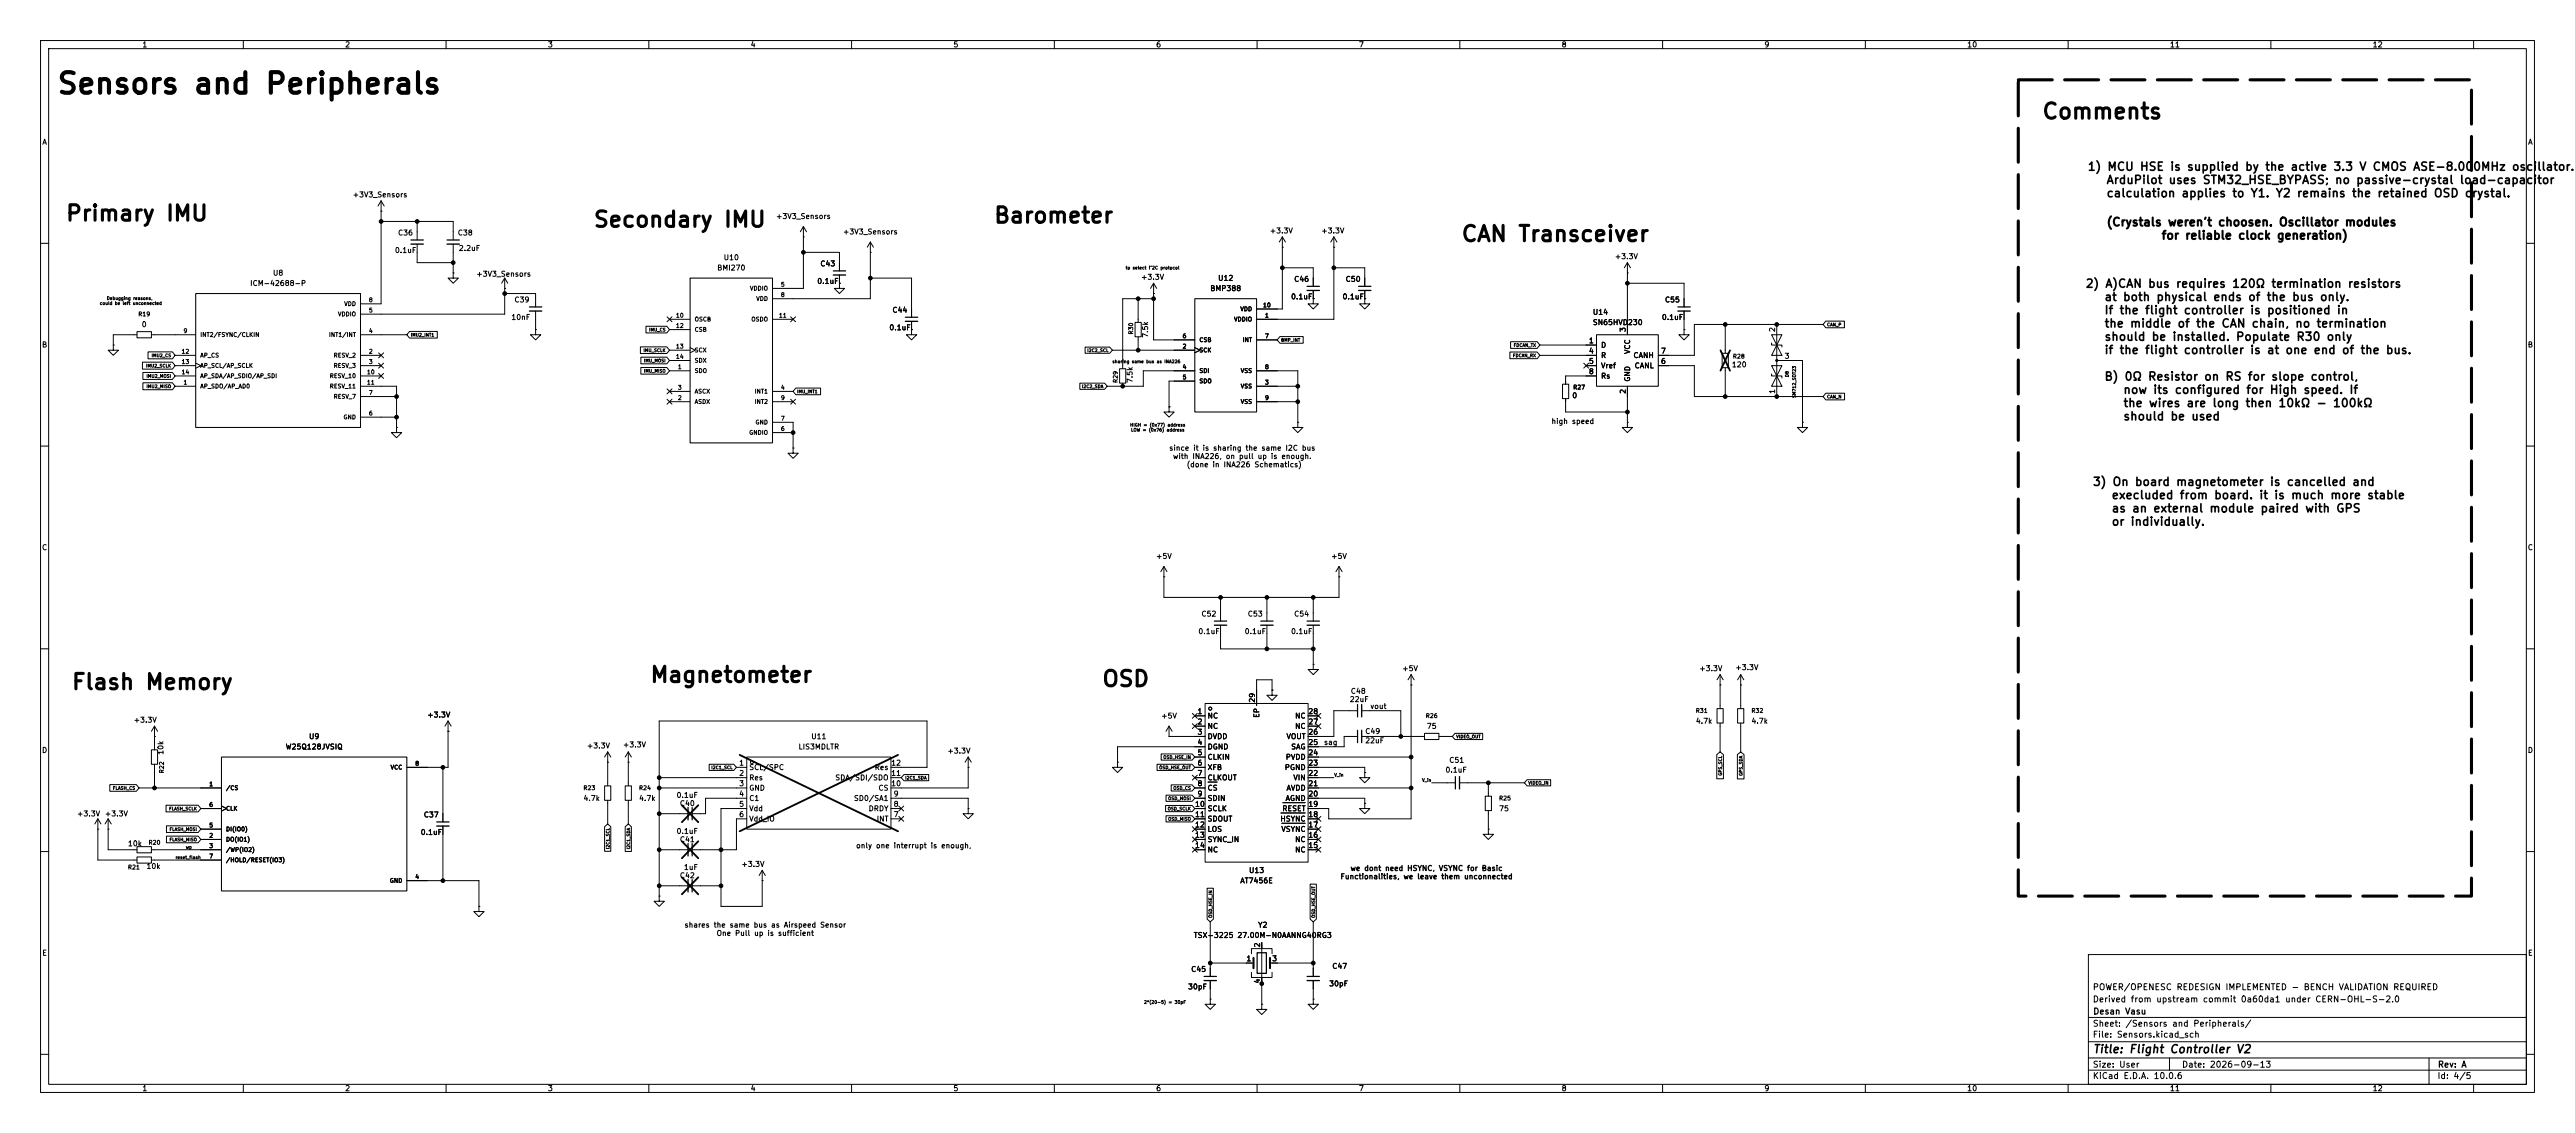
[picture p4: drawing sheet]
<svg xmlns="http://www.w3.org/2000/svg" width="635mm" height="279mm" viewBox="0 0 635 279" stroke-linecap="round" stroke-linejoin="round" font-family="sans-serif">
<defs><g id="words">
<text font-size="5.1" x="13.8" y="24.4">Sensors and Peripherals</text>
<g font-size="3.8">
<text x="503.3" y="30.3">Comments</text>
<text x="16" y="55.5">Primary IMU</text>
<text x="146.1" y="57">Secondary IMU</text>
<text x="244.9" y="56">Barometer</text>
<text x="360.1" y="60.5">CAN Transceiver</text>
<text x="17.4" y="171">Flash Memory</text>
<text x="160.1" y="169.2">Magnetometer</text>
<text x="271.5" y="170.3">OSD</text>
</g>
<g font-size="2">
<text x="514.7" y="42.6">1) MCU HSE is supplied by the active 3.3 V CMOS ASE-8.000MHz oscillator.</text>
<text x="519.3" y="45.9">ArduPilot uses STM32_HSE_BYPASS; no passive-crystal load-capacitor</text>
<text x="519.3" y="49.1">calculation applies to Y1. Y2 remains the retained OSD crystal.</text>
<text x="519.3" y="56.3">(Crystals weren't choosen. Oscillator modules</text>
<text x="532.9" y="59.6">for reliable clock generation)</text>
<text x="514.2" y="71.5">2) A)CAN bus requires 120Ω termination resistors</text>
<text x="518.8" y="74.7">at both physical ends of the bus only.</text>
<text x="518.8" y="78">If the flight controller is positioned in</text>
<text x="518.8" y="81.3">the middle of the CAN chain, no termination</text>
<text x="518.8" y="84.5">should be installed. Populate R30 only</text>
<text x="518.8" y="87.8">if the flight controller is at one end of the bus.</text>
<text x="518.8" y="94.4">B) 0Ω Resistor on RS for slope control,</text>
<text x="523.4" y="97.6">now its configured for High speed. If</text>
<text x="523.4" y="100.9">the wires are long then 10kΩ - 100kΩ</text>
<text x="523.4" y="104.2">should be used</text>
<text x="515.9" y="120.3">3) On board magnetometer is cancelled and</text>
<text x="520.6" y="123.6">execluded from board. it is much more stable</text>
<text x="520.6" y="126.9">as an external module paired with GPS</text>
<text x="520.6" y="130.1">or individually.</text>
<text x="516" y="260.2">Title: Flight Controller V2</text>
</g>
<g font-size="1.5">
<text x="516" y="244.5">POWER/OPENESC REDESIGN IMPLEMENTED - BENCH VALIDATION REQUIRED</text>
<text x="516" y="247.5">Derived from upstream commit 0a60da1 under CERN-OHL-S-2.0</text>
<text x="516" y="250.5">Desan Vasu</text>
<text x="516" y="256.2">File: Sensors.kicad_sch</text>
<text x="516" y="253.5">Sheet: /Sensors and Peripherals/</text>
<text x="516" y="263.6">Size: User</text>
<text x="538" y="263.6">Date: 2026-09-13</text>
<text x="601" y="263.6">Rev: A</text>
<text x="516" y="266.4">KiCad E.D.A. 10.0.6</text>
<text x="601" y="266.4">Id: 4/5</text>
</g>
<g font-size="1.3">
<text x="35" y="12">1</text>
<text x="85" y="12">2</text>
<text x="135" y="12">3</text>
<text x="185" y="12">4</text>
<text x="235" y="12">5</text>
<text x="285" y="12">6</text>
<text x="335" y="12">7</text>
<text x="385" y="12">8</text>
<text x="435" y="12">9</text>
<text x="485" y="12">10</text>
<text x="535" y="12">11</text>
<text x="585" y="12">12</text>
<text x="10.3" y="36">A</text>
<text x="623.3" y="36">A</text>
<text x="86.9" y="49">+3V3_Sensors</text>
<text x="98" y="58.4">C36</text>
<text x="112.8" y="58.4">C38</text>
<text x="191.2" y="54.3">+3V3_Sensors</text>
<text x="207.8" y="58.1">+3V3_Sensors</text>
<text x="313" y="57.9">+3.3V</text>
<text x="325.7" y="57.9">+3.3V</text>
<text x="97.3" y="62.7">0.1uF</text>
<text x="113" y="62.2">2.2uF</text>
<text x="178.3" y="64.5">U10</text>
<text x="202.2" y="66">C43</text>
<text x="398.1" y="64.2">+3.3V</text>
<text x="61.6" y="70.8">ICM-42688-P</text>
<text x="67.2" y="68.3">U8</text>
<text x="117.3" y="68.5">+3V3_Sensors</text>
<text x="176.7" y="67">BMI270</text>
<text x="201.4" y="70.3">0.1uF</text>
<text x="281.3" y="69.3">+3.3V</text>
<text x="300.3" y="69.5">U12</text>
<text x="319" y="69.8">C46</text>
<text x="331.7" y="69.8">C50</text>
<text x="126.7" y="74.9">C39</text>
<text x="219.9" y="77.4">C44</text>
<text x="298.3" y="72.1">BMP388</text>
<text x="318.2" y="74.1">0.1uF</text>
<text x="330.9" y="74.1">0.1uF</text>
<text x="392.7" y="77.9">U14</text>
<text x="410.4" y="74.9">C55</text>
<text x="34.8" y="81">0</text>
<text x="126" y="79.2">10nF</text>
<text x="219.2" y="81.7">0.1uF</text>
<text x="283.4" y="83.4" transform="rotate(-90 283.4 83.4)">7.5k</text>
<text x="392.7" y="80.5">SN65HVD230</text>
<text x="401.2" y="82" transform="rotate(-90 401.2 82)">3</text>
<text x="409.7" y="79.2">0.1uF</text>
<text x="438" y="82" transform="rotate(-90 438 82)">2</text>
<text x="10.2" y="86">B</text>
<text x="391.7" y="85">1</text>
<text x="391.7" y="87.5">4</text>
<text x="394.7" y="86.1">D</text>
<text x="394.7" y="88.6">R</text>
<text x="402.3" y="87.4" transform="rotate(-90 402.3 87.4)">VCC</text>
<text x="402.7" y="88.6">CANH</text>
<text x="409.5" y="87.5">7</text>
<text x="440" y="88.8">3</text>
<text x="623.2" y="86">B</text>
<text x="279.6" y="94.6" transform="rotate(-90 279.6 94.6)">7.5k</text>
<text x="391.7" y="90">5</text>
<text x="391.7" y="92.6">8</text>
<text x="394.7" y="91.1">Vref</text>
<text x="394.7" y="93.7">Rs</text>
<text x="402.3" y="94.3" transform="rotate(-90 402.3 94.3)">GND</text>
<text x="403" y="91.1">CANL</text>
<text x="409.5" y="90">6</text>
<text x="427" y="90.9">120</text>
<text x="387.6" y="98.5">0</text>
<text x="401.2" y="97.3" transform="rotate(-90 401.2 97.3)">2</text>
<text x="438" y="97.3" transform="rotate(-90 438 97.3)">1</text>
<text x="382.5" y="104.8">high speed</text>
<text x="288.2" y="111.4">since it is sharing the same I2C bus</text>
<text x="289.1" y="113.5">with INA226, on pull up is enough.</text>
<text x="292.5" y="115.5">(done in INA226 Schematics)</text>
<text x="10.2" y="136">C</text>
<text x="623.2" y="136">C</text>
<text x="285" y="138.1">+5V</text>
<text x="328.1" y="138.1">+5V</text>
<text x="296.1" y="152.3">C52</text>
<text x="307.6" y="152.3">C53</text>
<text x="319" y="152.3">C54</text>
<text x="295.4" y="156.7">0.1uF</text>
<text x="306.8" y="156.7">0.1uF</text>
<text x="318.2" y="156.7">0.1uF</text>
<text x="345.7" y="165.8">+5V</text>
<text x="418.9" y="165.8">+3.3V</text>
<text x="427.8" y="165.6">+3.3V</text>
<text x="309.7" y="173.4" transform="rotate(-90 309.7 173.4)">29</text>
<text x="332.7" y="173.4">22uF</text>
<text x="333" y="171.4">C48</text>
<text x="32.8" y="178.5">+3.3V</text>
<text x="105.2" y="177.2">+3.3V</text>
<text x="286.2" y="177.5">+5V</text>
<text x="295.2" y="176.4">1</text>
<text x="295.2" y="178.9">2</text>
<text x="297.7" y="177.5">NC</text>
<text x="310.8" y="177.1" transform="rotate(-90 310.8 177.1)">EP</text>
<text x="319.2" y="177.5">NC</text>
<text x="322.5" y="178.9">27</text>
<text x="322.5" y="176.4">28</text>
<text x="337.8" y="175.1">vout</text>
<text x="418.1" y="178.8">4.7k</text>
<text x="431.8" y="178.8">4.7k</text>
<text x="10.2" y="186">D</text>
<text x="70.3" y="185.1">W25Q128JVSIQ</text>
<text x="76.1" y="182.6">U9</text>
<text x="144.6" y="184.9">+3.3V</text>
<text x="153.5" y="184.6">+3.3V</text>
<text x="196.8" y="185.1">LIS3MDLTR</text>
<text x="199.9" y="182.6">U11</text>
<text x="295.2" y="181.5">3</text>
<text x="295.2" y="184">4</text>
<text x="297.7" y="180">NC</text>
<text x="297.7" y="182.6">DVDD</text>
<text x="297.7" y="185.1">DGND</text>
<text x="317.1" y="182.6">VOUT</text>
<text x="318.3" y="185.1">SAG</text>
<text x="319.2" y="180">NC</text>
<text x="322.5" y="184">25</text>
<text x="322.5" y="181.5">26</text>
<text x="326.4" y="184">sag</text>
<text x="336.5" y="181.3">C49</text>
<text x="336.5" y="183.6">22uF</text>
<text x="351.7" y="180">75</text>
<text x="623.2" y="186">D</text>
<text x="40.6" y="186.3" transform="rotate(-90 40.6 186.3)">10k</text>
<text x="182.1" y="189.1">1</text>
<text x="182.1" y="191.6">2</text>
<text x="184.6" y="190.2">SCL/SPC</text>
<text x="215.6" y="190.2">Res</text>
<text x="219.6" y="191.6">11</text>
<text x="219.6" y="189.1">12</text>
<text x="233.5" y="186.1">+3.3V</text>
<text x="295.2" y="186.6">5</text>
<text x="295.2" y="189.1">6</text>
<text x="295.2" y="191.6">7</text>
<text x="297.7" y="187.7">CLKIN</text>
<text x="297.7" y="190.2">XFB</text>
<text x="316.7" y="190.2">PGND</text>
<text x="316.9" y="187.7">PVDD</text>
<text x="322.5" y="191.6">22</text>
<text x="322.5" y="189.1">23</text>
<text x="322.5" y="186.6">24</text>
<text x="356.3" y="190.8">0.1uF</text>
<text x="357.3" y="188.4">C51</text>
<text x="143.7" y="197.8">4.7k</text>
<text x="157.5" y="197.8">4.7k</text>
<text x="166.7" y="197.1">0.1uF</text>
<text x="182.1" y="194.2">3</text>
<text x="182.1" y="196.7">4</text>
<text x="184.6" y="192.7">Res</text>
<text x="184.6" y="195.3">GND</text>
<text x="184.6" y="197.8">C1</text>
<text x="205.9" y="192.7">SDA/SDI/SDO</text>
<text x="210.4" y="197.8">SD0/SA1</text>
<text x="216.5" y="195.3">CS</text>
<text x="219.6" y="194.2">10</text>
<text x="220.2" y="196.7">9</text>
<text x="295.2" y="194.2">8</text>
<text x="295.2" y="196.7">9</text>
<text x="297.7" y="192.7">CLKOUT</text>
<text x="297.7" y="195.3">CS</text>
<text x="297.7" y="197.8">SDIN</text>
<text x="316.9" y="197.8">AGND</text>
<text x="317.1" y="195.3">AVDD</text>
<text x="318.8" y="192.7">VIN</text>
<text x="322.5" y="196.7">20</text>
<text x="322.5" y="194.2">21</text>
<text x="18.9" y="201.6">+3.3V</text>
<text x="25.7" y="201.6">+3.3V</text>
<text x="104.4" y="201.9">C37</text>
<text x="167.5" y="199.1">C40</text>
<text x="182.1" y="199.3">5</text>
<text x="182.1" y="201.8">6</text>
<text x="184.6" y="200.4">Vdd</text>
<text x="184.6" y="202.9">Vdd_IO</text>
<text x="214.1" y="200.4">DRDY</text>
<text x="216.1" y="202.9">INT</text>
<text x="220.2" y="201.8">7</text>
<text x="220.2" y="199.3">8</text>
<text x="294.6" y="199.3">10</text>
<text x="294.6" y="201.8">11</text>
<text x="297.7" y="200.4">SCLK</text>
<text x="297.7" y="202.9">SDOUT</text>
<text x="315.6" y="202.9">HSYNC</text>
<text x="316.1" y="200.4">RESET</text>
<text x="322.5" y="201.8">18</text>
<text x="322.5" y="199.3">19</text>
<text x="369.6" y="200.4">75</text>
<text x="31.4" y="209">10k</text>
<text x="103.6" y="206.2">0.1uF</text>
<text x="166.7" y="205.9">0.1uF</text>
<text x="167.5" y="208">C41</text>
<text x="211" y="209.5">only one interrupt is enough,</text>
<text x="294.6" y="204.3">12</text>
<text x="294.6" y="206.9">13</text>
<text x="294.6" y="209.4">14</text>
<text x="297.7" y="205.4">LOS</text>
<text x="297.7" y="208">SYNC_IN</text>
<text x="315.9" y="205.4">VSYNC</text>
<text x="319.2" y="208">NC</text>
<text x="322.5" y="209.4">15</text>
<text x="322.5" y="206.9">16</text>
<text x="322.5" y="204.3">17</text>
<text x="36" y="214.6">10k</text>
<text x="168.5" y="214.8">1uF</text>
<text x="182.7" y="214.1">+3.3V</text>
<text x="297.7" y="210.5">NC</text>
<text x="307.9" y="215.6">U13</text>
<text x="319.2" y="210.5">NC</text>
<text x="332.9" y="215.1">we dont need HSYNC, VSYNC for Basic</text>
<text x="167.5" y="216.9">C42</text>
<text x="305.7" y="218.1">AT7456E</text>
<text x="330.4" y="217.1">Functionalities, we leave them unconnected</text>
<text x="168.7" y="229">shares the same bus as Airspeed Sensor</text>
<text x="176.6" y="231.1">One Pull up is sufficient</text>
<text x="294.3" y="231.6">TSX-3225 27.00M-N0AANNG40RG3</text>
<text x="310.1" y="229.1">Y2</text>
<text x="311" y="233.8" transform="rotate(-90 311 233.8)">2</text>
<text x="10.3" y="236">E</text>
<text x="293.6" y="240">C45</text>
<text x="307.2" y="237.4">1</text>
<text x="313.6" y="237.4">3</text>
<text x="328.4" y="239.2">C47</text>
<text x="623.3" y="236">E</text>
<text x="292.8" y="244.3">30pF</text>
<text x="311" y="242.7" transform="rotate(-90 311 242.7)">4</text>
<text x="327.6" y="243.5">30pF</text>
<text x="35" y="269.4">1</text>
<text x="85" y="269.4">2</text>
<text x="135" y="269.4">3</text>
<text x="185" y="269.4">4</text>
<text x="235" y="269.4">5</text>
<text x="285" y="269.4">6</text>
<text x="335" y="269.4">7</text>
<text x="385" y="269.4">8</text>
<text x="435" y="269.4">9</text>
<text x="485" y="269.4">10</text>
<text x="535" y="269.4">11</text>
<text x="585" y="269.4">12</text>
</g>
<g font-size="1">
<text x="184.8" y="71.9">VDDIO</text>
<text x="192.5" y="70.9">5</text>
<text x="84.8" y="75.7">VDD</text>
<text x="90.9" y="77.3">5</text>
<text x="90.9" y="74.7">8</text>
<text x="186.4" y="74.4">VDD</text>
<text x="192.5" y="73.5">8</text>
<text x="305.8" y="77">VDD</text>
<text x="311.4" y="76">10</text>
<text x="34" y="78.2">R19</text>
<text x="45.1" y="82.4">9</text>
<text x="49.3" y="83.3">INT2/FSYNC/CLKIN</text>
<text x="81" y="83.3">INT1/INT</text>
<text x="83.2" y="78.2">VDDIO</text>
<text x="90.9" y="82.4">4</text>
<text x="166.6" y="78.6">10</text>
<text x="166.6" y="81.1">12</text>
<text x="171.2" y="79.5">OSCB</text>
<text x="171.2" y="82">CSB</text>
<text x="185.2" y="79.5">OSDO</text>
<text x="192" y="78.6">11</text>
<text x="279.7" y="82.6" transform="rotate(-90 279.7 82.6)">R30</text>
<text x="291.5" y="83.6">6</text>
<text x="304.2" y="79.5">VDDIO</text>
<text x="311.8" y="78.6">1</text>
<text x="311.8" y="83.6">7</text>
<text x="44.7" y="87.4">12</text>
<text x="44.7" y="90">13</text>
<text x="49.3" y="88.4">AP_CS</text>
<text x="82.2" y="88.4">RESV_2</text>
<text x="90.9" y="87.4">2</text>
<text x="90.9" y="90">3</text>
<text x="166.6" y="86.2">13</text>
<text x="166.6" y="88.7">14</text>
<text x="171.2" y="87.1">SCX</text>
<text x="171.2" y="89.7">SDX</text>
<text x="291.5" y="86.2">2</text>
<text x="295.7" y="87.1">SCK</text>
<text x="295.7" y="84.6">CSB</text>
<text x="306.3" y="84.6">INT</text>
<text x="427.2" y="88.7">R28</text>
<text x="44.7" y="92.5">14</text>
<text x="45.1" y="95.1">1</text>
<text x="49.3" y="90.9">AP_SCL/AP_SCLK</text>
<text x="49.3" y="93.5">AP_SDA/AP_SDIO/AP_SDI</text>
<text x="81.2" y="93.5">RESV_10</text>
<text x="82.2" y="90.9">RESV_3</text>
<text x="90.4" y="92.5">10</text>
<text x="90.4" y="95.1">11</text>
<text x="167.1" y="91.3">1</text>
<text x="171.2" y="92.2">SDO</text>
<text x="275.9" y="94.5" transform="rotate(-90 275.9 94.5)">R29</text>
<text x="291.5" y="91.3">4</text>
<text x="291.5" y="93.8">5</text>
<text x="295.7" y="92.2">SDI</text>
<text x="295.7" y="94.7">SDO</text>
<text x="305.9" y="92.2">VSS</text>
<text x="311.8" y="95.1">3</text>
<text x="311.8" y="91.3">8</text>
<text x="49.3" y="96">AP_SDO/AP_AD0</text>
<text x="81.2" y="96">RESV_11</text>
<text x="82.2" y="98.6">RESV_7</text>
<text x="90.9" y="97.6">7</text>
<text x="167.1" y="98.9">2</text>
<text x="167.1" y="96.3">3</text>
<text x="171.2" y="99.8">ASDX</text>
<text x="171.2" y="97.3">ASCX</text>
<text x="186" y="97.3">INT1</text>
<text x="186" y="99.8">INT2</text>
<text x="192.5" y="96.3">4</text>
<text x="192.5" y="98.9">9</text>
<text x="305.9" y="96">VSS</text>
<text x="305.9" y="99.8">VSS</text>
<text x="311.8" y="98.9">9</text>
<text x="387.8" y="96.3">R27</text>
<text x="84.6" y="103.6">GND</text>
<text x="90.9" y="102.7">6</text>
<text x="184.6" y="107.4">GNDIO</text>
<text x="186.2" y="104.9">GND</text>
<text x="192.5" y="106.5">6</text>
<text x="192.5" y="104">7</text>
<text x="351.5" y="177.3">R26</text>
<text x="418.1" y="176">R31</text>
<text x="431.8" y="176">R32</text>
<text x="40.6" y="190.8" transform="rotate(-90 40.6 190.8)">R22</text>
<text x="96.2" y="190">VCC</text>
<text x="102.3" y="189">8</text>
<text x="51.5" y="194.1">1</text>
<text x="55.6" y="195.1">/CS</text>
<text x="143.8" y="195.1">R23</text>
<text x="157.5" y="195.1">R24</text>
<text x="369.6" y="197.6">R25</text>
<text x="51.5" y="199.2">6</text>
<text x="55.6" y="200.2">CLK</text>
<text x="36.5" y="208.5">R20</text>
<text x="51.5" y="206.8">2</text>
<text x="51.5" y="209.4">3</text>
<text x="51.5" y="204.3">5</text>
<text x="55.6" y="207.8">DO(IO1)</text>
<text x="55.6" y="205.2">DI(IO0)</text>
<text x="31.4" y="214.6">R21</text>
<text x="51.5" y="211.9">7</text>
<text x="55.6" y="210.3">/WP(IO2)</text>
<text x="55.6" y="212.9">/HOLD/RESET(IO3)</text>
<text x="96" y="217.9">GND</text>
<text x="102.3" y="217">4</text>
</g>
<g font-size=".8">
<text x="277.5" y="66.6">to select i^2C protocol</text>
<text x="24.5" y="75.4">could be left unconnected</text>
<text x="26.2" y="74.1">Debugging reasons,</text>
<text x="101.2" y="83.2">IMU2_INT1</text>
<text x="160" y="81.9">IMU_CS</text>
<text x="450.5" y="80.6">CAN_P</text>
<text x="37.3" y="88.3">IMU2_CS</text>
<text x="158.6" y="87">IMU_SCLK</text>
<text x="158.7" y="89.5">IMU_MOSI</text>
<text x="268" y="87">I2C2_SCL</text>
<text x="274.2" y="89.7">sharing same bus as INA226</text>
<text x="315.8" y="84.4">BMP_INT</text>
<text x="373" y="88.3">FDCAN_RX</text>
<text x="373.2" y="85.7">FDCAN_TX</text>
<text x="35.9" y="90.8">IMU2_SCLK</text>
<text x="36" y="93.3">IMU2_MOSI</text>
<text x="36" y="95.9">IMU2_MISO</text>
<text x="158.7" y="92.1">IMU_MISO</text>
<text x="266.7" y="95.9">I2C2_SDA</text>
<text x="441.3" y="93.1" transform="rotate(-90 441.3 93.1)">D8</text>
<text x="196.5" y="97.1">IMU_INT1</text>
<text x="443" y="98.2" transform="rotate(-90 443 98.2)">SM712_SOT23</text>
<text x="450.5" y="98.4">CAN_N</text>
<text x="278.6" y="105.4">HIGH = (0x77) address</text>
<text x="278.8" y="106.6">LOW = (0x76) address</text>
<text x="359" y="182.2">VIDEO_OUT</text>
<text x="175.3" y="189.9">I2C1_SCL</text>
<text x="285.8" y="189.9">OSD_HSE_OUT</text>
<text x="286.8" y="187.3">OSD_HSE_IN</text>
<text x="329" y="191.7">V_in</text>
<text x="424.8" y="191.4" transform="rotate(-90 424.8 191.4)">GPS_SCL</text>
<text x="429.9" y="191.4" transform="rotate(-90 429.9 191.4)">GPS_SDA</text>
<text x="27.7" y="194.9">FLASH_CS</text>
<text x="223.1" y="192.4">I2C1_SDA</text>
<text x="288" y="197.5">OSD_MOSI</text>
<text x="289.3" y="194.9">OSD_CS</text>
<text x="350.6" y="193">V_in</text>
<text x="376.8" y="193.7">VIDEO_IN</text>
<text x="41.6" y="200">FLASH_SCLK</text>
<text x="287.9" y="200">OSD_SCLK</text>
<text x="288" y="202.6">OSD_MISO</text>
<text x="41.7" y="205.1">FLASH_MOSI</text>
<text x="41.7" y="207.6">FLASH_MISO</text>
<text x="45.7" y="209.5">wp</text>
<text x="150.5" y="209.5" transform="rotate(-90 150.5 209.5)">I2C1_SCL</text>
<text x="155.6" y="209.5" transform="rotate(-90 155.6 209.5)">I2C1_SDA</text>
<text x="43.2" y="212">reset_flash</text>
<text x="299.1" y="226.4" transform="rotate(-90 299.1 226.4)">OSD_HSE_IN</text>
<text x="324.5" y="226.4" transform="rotate(-90 324.5 226.4)">OSD_HSE_OUT</text>
<text x="282" y="247.7">2*(20-5) = 30pF</text>
</g>
</g></defs>
<g fill="none" stroke="#000" stroke-width=".25">
<path d="M10 10h615v259.4h-615zM12 12h611v255.4h-611zM60 10v2M110 10v2M160 10v2M210 10v2M260 10v2M310 10v2M360 10v2M410 10v2M460 10v2M510 10v2"/>
<path d="M560 10v2M610 10v2M94 52.1h.1M94 49.5v25.4h-5.1M94 49.5l-.8 1.3M94 49.5l.7 1.3M94 54.6h17.8v4.6M102.9 54.6v4.6M198.1 58.4h.1M198.1 55.9v15.2h-7.6M198.1 55.9l-.7 1.3M198.1 55.9l.8 1.3"/>
<path d="M214.6 59.7v14h-24.1M214.6 59.7l-.7 1.3M214.6 59.7l.8 1.3M316.2 58.4l-.7 1.3M316.2 58.4l.8 1.3M316.2 58.4v17.8h-6.3M328.9 58.4v20.3h-19M328.9 58.4l-.7 1.3M328.9 58.4l.8 1.3M10 60h2M48.3 72.4h40.6v33h-40.6zM102.9 60.2v4.6h8.9"/>
<path d="M111.8 67.3v1.3h1.2l-1.2 1.3-1.3-1.3h1.3M111.8 67.3h.1M111.8 60.2v7.1M124.5 71.1h.1M124.5 72.4h7.6v3.3M124.5 68.6v8.9h-35.6M124.5 68.6l-.8 1.3M124.5 68.6l.7 1.3M132.1 76.7v4.6M164.5 78.1l1.2 1.2M165.1 78.7h5.1M165.7 78.1l-1.2 1.2"/>
<path d="M170.2 68.6h20.3v40.6h-20.3zM190.5 78.7h5.1M195 78.1l1.2 1.2M196.2 78.1l-1.2 1.2M198.1 62.2h8.9v4.6M207 69.9v1.2h1.3l-1.3 1.3-1.3-1.3h1.3M207 69.9h.1M207 67.8v2.1M214.6 62.2h.1M214.6 68.6h10.2v9.6M224.8 79.2v2.1M279.9 79.5h1.5v3.6h-1.5z"/>
<path d="M280.7 73.7v5.8M284.5 72.4h.1M284.5 73.7h-7.6v17.2M284.5 69.9l-.8 1.2M284.5 69.9l.7 1.2M284.5 69.9v13.9h10.1M294.6 73.7h15.3v27.9h-15.3zM316.2 61h.1M316.2 66h7.6v4.6M323.8 73.7v1.2h1.3l-1.3 1.3-1.2-1.3h1.2M323.8 73.7h.1M323.8 71.6v2.1"/>
<path d="M328.9 61h.1M328.9 66h7.6v4.6M336.5 73.7v1.2h1.3l-1.3 1.3-1.2-1.3h1.2M336.5 73.7h.1M336.5 71.6v2.1M401.3 67.3h.1M401.3 69.9h14v5.8M401.3 64.8v17.8M401.3 64.8l-.7 1.2M401.3 64.8l.8 1.2M415.3 76.7v4.6M450.2 79.2h4.6v1.6h-4.6l-.6-.8z"/>
<path d="M623 60h2M27.9 85.1v1.3h1.3l-1.3 1.2-1.2-1.2h1.2M27.9 85.1h.1M33.8 81.8h3.5v1.5h-3.5zM33.8 82.6h-5.9v2.5M35.1 89.3h7.4l.7 .9-.7 .8h-7.4zM35.2 91.9h7.3l.7 .8-.7 .9h-7.3zM35.2 94.4h7.3l.7 .9-.7 .8h-7.3zM36.5 86.8h6l.7 .8-.7 .9h-6zM37.3 82.6h11M43.2 87.6h5.1M43.2 90.2h5.1"/>
<path d="M43.2 92.7h5.1M43.2 95.3h5.1M48.3 89.5l1.2 .7-1.2 .6M88.9 87.6h5.1M88.9 90.2h5.1M88.9 92.7h5.1M88.9 95.3h8.9v10.1M88.9 82.6h11.4M88.9 97.8h8.9M93.4 92.1l1.2 1.2M93.4 89.6l1.2 1.2M93.4 87l1.2 1.2"/>
<path d="M94.6 92.1l-1.2 1.2M94.6 89.6l-1.2 1.2M94.6 87l-1.2 1.2M101 81.7h6.8v1.7h-6.8l-.7-.8zM132.1 81.3v1.3h1.2l-1.2 1.2-1.3-1.2h1.3M132.1 81.3h.1M157.9 85.5h6.5l.7 .9-.7 .8h-6.5zM158 88.1h6.4l.7 .8-.7 .8h-6.4zM158 90.6h6.4l.7 .8-.7 .9h-6.4zM159.3 80.5h5.1l.7 .8-.7 .8h-5.1zM164.5 95.9l1.2 1.2M164.5 98.5l1.2 1.2"/>
<path d="M165.1 91.4h5.1M165.1 99.1h5.1M165.1 96.5h5.1M165.1 81.3h5.1M165.1 86.4h5.1M165.1 88.9h5.1M165.7 95.9l-1.2 1.2M165.7 98.5l-1.2 1.2M170.2 85.7l1.2 .7-1.2 .6M190.5 99.1h5.1M190.5 96.5h5.1M195 98.5l1.2 1.2"/>
<path d="M196.2 98.5l-1.2 1.2M196.2 95.7h6.2v1.6h-6.2l-.6-.8zM224.8 81.3v1.3h1.3l-1.3 1.2-1.3-1.2h1.3M224.8 81.3h.1M266.3 94.5h6.1l.6 .8-.6 .7h-6.1zM267.6 85.6h6.1l.6 .8-.6 .7h-6.1zM274.3 86.4h20.3M276.1 90.9h1.5v3.6h-1.5zM276.9 94.5v.8M280.7 83.1v3.3M294.6 85.7l1.3 .7-1.3 .6M294.6 91.4h-12.7v3.9h-8.9"/>
<path d="M294.6 94h-6.3v6.3M309.9 91.4h10.1v12.7M309.9 99.1h10.1M309.9 95.3h10.1M309.9 83.8h5.1M315.6 83h5.8v1.6h-5.8l-.6-.8zM372.3 86.8h6.8l.6 .8-.6 .8h-6.8zM372.5 84.3h6.6l.6 .8-.6 .8h-6.6zM379.7 85.1h14M379.7 87.6h14M385.3 94.7h1.5v3.6h-1.5zM386.1 98.3v3.3h15.2"/>
<path d="M390.6 89.6l1.2 1.2M391.2 90.2h2.5M391.8 89.6l-1.2 1.2M393.7 82.6h15.2v12.7h-15.2zM393.7 92.7h-7.6v2M401.3 95.3v8.8M408.9 90.2h8.9v7.6h31.8M415.3 81.3v1.3h1.3l-1.3 1.2-1.3-1.2h1.3M415.3 81.3h.1M424.7 87.1h1.5v3.6h-1.5zM425.4 80v7.1M425.4 90.7v7.1"/>
<path d="M436.9 90.2h2.5l-2.5 5.1h2.5zM436.9 92.2v.5h2.5v.5M436.9 82.6l2.5 5h-2.5l2.5-5zM436.9 84.6v.5h2.5v.5M438.1 88.9h6.4v15.2M438.1 80v17.8M449.6 80h-31.8v7.6h-8.9M450.2 97h4.7v1.6h-4.7l-.6-.8zM10 110h2M88.9 102.9h8.9M97.8 105.4v1.3h1.3l-1.3 1.3-1.3-1.3h1.3M97.8 105.4h.1"/>
<path d="M190.5 106.7h5.1M190.5 104.1h5.1v6.4M195.6 110.5v1.3h1.2l-1.2 1.2-1.3-1.2h1.3M195.6 110.5h.1M288.3 100.3v1.3h1.3l-1.3 1.3-1.3-1.3h1.3M288.3 100.3h.1M320 104.1v1.3h1.3l-1.3 1.3-1.2-1.3h1.2M320 104.1h.1M401.3 104.1v1.3h1.3l-1.3 1.3-1.3-1.3h1.3M401.3 104.1h.1M444.5 104.1v1.3h1.3l-1.3 1.3-1.3-1.3h1.3M444.5 104.1h.1"/>
<path d="M623 110h2M287 139.7l-.7 1.3M287 139.7l.8 1.3M287 139.7v7.6h43.2v-7.6M330.2 139.7l-.8 1.3M330.2 139.7l.8 1.3M10 160h2M287 142.2h.1M301 147.3v5.9M301 154.2v5.8h22.8M312.4 147.3v5.9M312.4 154.2v5.8"/>
<path d="M323.8 147.3v5.9M323.8 154.2v9.6M330.2 142.2h.1M623 160h2M38.1 179.1l-.8 1.2M38.1 179.1l.8 1.2M38.1 179.1v5.8M110.5 177.8v11.4h-10.2M110.5 177.8l-.8 1.3M110.5 177.8l.8 1.3M288.3 179.1l-.8 1.2M288.3 179.1l.8 1.2"/>
<path d="M288.3 179.1v2.5M294 175.9l1.2 1.2M294 178.5l1.2 1.2M294.6 176.5h2.6M294.6 179.1h2.6M295.2 175.9l-1.2 1.2M295.2 178.5l-1.2 1.2M297.2 173.5h25.4v39.1h-25.4zM313.7 170.2v1.3h1.3l-1.3 1.2-1.3-1.2h1.3M313.7 170.2h.1M313.7 170.2v-2.6h-3.8v6.4M322.6 176.5h2.5"/>
<path d="M322.6 179.1h2.5M323.8 163.8v1.3h1.3l-1.3 1.3-1.2-1.3h1.2M323.8 163.8h.1M324.5 175.9l1.2 1.2M324.5 178.5l1.2 1.2M325.7 175.9l-1.2 1.2M325.7 178.5l-1.2 1.2M334.8 175.3h-5.9v6.3h-6.3M335.8 175.3h9.6v6.3M348 168.9h.1M348 166.4v35.5h-20.3v-2.5h-5.1M348 166.4l-.8 1.2"/>
<path d="M348 166.4l.7 1.2M423.4 174.8h1.5v3.5h-1.5zM424.2 168.9h.1M424.2 166.4l-.8 1.2M424.2 166.4l.7 1.2M424.2 166.4v8.4M424.2 178.3v7.1M428.5 174.8h1.5v3.5h-1.5zM429.3 168.9h.1M429.3 166.4v8.4M429.3 178.3v7.1M429.3 166.4l-.8 1.2"/>
<path d="M429.3 166.4l.7 1.2M27.1 193.5h6.5l.7 .8-.7 .8h-6.5zM34.3 194.3h20.3M37.3 184.9h1.6v3.6h-1.6zM38.1 181.6h.1M38.1 188.5v5.8M40.9 198.6h8l.6 .8-.6 .8h-8zM49.5 199.4h5.1M54.6 186.7h45.7v33h-45.7zM54.6 198.8l1.3 .6-1.3 .6M109.2 189.2v13.5M110.5 180.3h.1"/>
<path d="M149.1 193.8h1.5v3.6h-1.5zM149.9 188h.1M149.9 185.4l-.8 1.3M149.9 185.4l.7 1.3M149.9 185.4v8.4M149.9 197.4v5.8M154.2 193.8h1.5v3.6h-1.5zM154.9 188h.1M154.9 185.4l-.7 1.3M154.9 185.4l.8 1.3M154.9 185.4v8.4M154.9 197.4v5.8"/>
<path d="M162.6 191.8h21.5M162.6 194.3h21.5M174.9 188.5h6l.7 .7-.7 .8h-6zM181.6 189.2h2.5M184.1 186.7h35.6v17.8h-35.6zM184.1 196.9h-10.1v3.8h-3.3M184.1 199.4h-6.3v24.1h10.2v-8.9M219.7 189.2h8.9v-11.4h-66v43.2M219.7 191.8h2.5M219.7 196.9h19.1v2.5M219.7 199.4h2.5M221.6 198.8l1.3 1.2"/>
<path d="M222.9 198.8l-1.3 1.2M222.9 191h6.1v1.5h-6.1l-.7-.7zM238.8 189.2h.1M238.8 199.4v1.3h1.2l-1.2 1.2-1.3-1.2h1.3M238.8 199.4h.1M238.8 186.7v7.6h-19.1M238.8 186.7l-.8 1.3M238.8 186.7l.7 1.3M275.6 188v1.2h1.3l-1.3 1.3-1.3-1.3h1.3M275.6 188h.1M285.3 188.5h8.7l.6 .7-.6 .8h-8.7zM286.4 185.9h7.6l.6 .8-.6 .8h-7.6z"/>
<path d="M287.4 198.6h6.6l.6 .8-.6 .8h-6.6zM287.5 196.1h6.5l.6 .8-.6 .7h-6.5zM288.3 181.6h.1M288.3 181.6h8.9M288.8 193.5h5.2l.6 .8-.6 .8h-5.2zM294 191.2l1.2 1.2M294.6 189.2h2.6M294.6 191.8h2.6M294.6 194.3h2.6M294.6 196.9h2.6M294.6 199.4h2.6M294.6 186.7h2.6"/>
<path d="M295.2 191.2l-1.2 1.2M297.2 184.2h-21.6v3.8M297.9 192.9h2.2M316.4 197.9h5.4M322.6 189.2h13.9v1.3M322.6 191.8h6.3M322.6 194.3h25.4M322.6 196.9h13.9v1.2M322.6 186.7h25.4M334.8 181.6h-3.3v2.6h-8.9M335.8 181.6h15.5M336.5 198.1v1.3h1.3l-1.3 1.3-1.2-1.3h1.2"/>
<path d="M336.5 198.1h.1M336.5 190.5v1.3h1.3l-1.3 1.2-1.2-1.2h1.2M336.5 190.5h.1M351.3 180.8h3.5v1.6h-3.5zM353.1 193h5.8M354.8 181.6h3.3M358.8 180.8h6.8v1.6h-6.8l-.7-.8zM359.9 193h16M366.3 196.3h1.5v3.6h-1.5zM367 193v3.3M367 199.9v4.6M376.6 192.3h5.8v1.5h-5.8l-.7-.8z"/>
<path d="M423.4 186.1l.8-.7 .8 .7v6h-1.6zM428.4 186.1l.9-.7 .8 .7v6h-1.7zM10 210h2M24.1 204.5h.1M24.1 201.9v10.2h9.7M24.1 201.9l-.7 1.3M24.1 201.9l.8 1.3M26.7 204.5h.1M26.7 201.9v7.7h7.1M26.7 201.9l-.8 1.3M26.7 201.9l.7 1.3M33.8 211.3h3.5v1.6h-3.5z"/>
<path d="M33.8 208.8h3.5v1.5h-3.5zM37.3 212.1h17.3M37.3 209.6h17.3M41 203.7h7.9l.6 .8-.6 .8h-7.9zM41 206.2h7.9l.6 .8-.6 .8h-7.9zM49.5 207h5.1M49.5 204.5h5.1M100.3 217.2h17.8v6.3M109.2 203.7v13.5M149.1 203.9l.8-.7 .7 .7v6h-1.5zM154.2 203.9l.7-.7 .8 .7v6.1h-1.5zM162.6 200.7h7.1"/>
<path d="M162.6 209.6h7.1M162.6 218.4h7.1M170.7 218.4h7.1M184.1 201.9h-2.5v7.7h-10.9M188 217.2h.1M188 214.6l-.8 1.3M188 214.6l.7 1.3M219.7 201.9h2.5M221.6 201.3l1.3 1.2M222.9 201.3l-1.3 1.2M287.5 201.2h6.5l.6 .7-.6 .8h-6.5zM294 206.4l1.2 1.2"/>
<path d="M294 208.9l1.2 1.3M294 203.9l1.2 1.2M294.6 209.6h2.6M294.6 201.9h2.6M294.6 207h2.6M294.6 204.5h2.6M295.2 206.4l-1.2 1.2M295.2 208.9l-1.2 1.3M295.2 203.9l-1.2 1.2M297.7 219h1.5v7.7l-.8 .6-.7-.6zM315.9 200.5h5.9M316.1 203h5.7"/>
<path d="M322.6 209.6h2.5M322.6 201.9h2.5M322.6 207h2.5M322.6 204.5h2.5M323.1 218h1.5v8.7l-.8 .6-.7-.6zM324.5 206.4l1.2 1.2M324.5 208.9l1.2 1.3M324.5 201.3l1.2 1.2M324.5 203.9l1.2 1.2M325.7 206.4l-1.2 1.2M325.7 208.9l-1.2 1.3M325.7 201.3l-1.2 1.2"/>
<path d="M325.7 203.9l-1.2 1.2M367 204.5v1.2h1.3l-1.3 1.3-1.2-1.3h1.2M367 204.5h.1M623 210h2M118.1 223.5v1.3h1.3l-1.3 1.3-1.3-1.3h1.3M118.1 223.5h.1M162.6 221v1.3h1.2l-1.2 1.2-1.3-1.2h1.3M162.6 221h.1M298.4 227.3v13.5M298.4 237.5h10.7M308.6 235.2v-1.3h5.1v1.3M308.6 239.8v1.2h5.1v-1.2"/>
<path d="M311.1 232.4v15.3M313.2 237.5h10.6M323.8 227.3v13.5M515 235.4h108v32h-108zM10 260h2M298.4 246.4v1.3h1.3l-1.3 1.2-1.2-1.2h1.2M298.4 246.4h.1M298.4 241.8v4.6M311.1 247.7v1.2h1.3l-1.3 1.3-1.2-1.3h1.2M311.1 247.7h.1M323.8 246.4v1.3h1.3l-1.3 1.2-1.2-1.2h1.2M323.8 246.4h.1"/>
<path d="M323.8 241.8v4.6M515 256.9h108M515 250.9h108M623 260h2M60 267.4v2M110 267.4v2M160 267.4v2M210 267.4v2M260 267.4v2M310 267.4v2M360 267.4v2M410 267.4v2"/>
<path d="M460 267.4v2M510 267.4v2M515 263.9h108M515 260.9h108M535 260.9v3M560 267.4v2M599 260.9v6.5M610 267.4v2"/>
<circle cx="298.4" cy="174.8" r=".38"/>
<circle cx="185.4" cy="188" r=".38"/>
</g>
<g fill="none" stroke="#000" stroke-width=".3">
<path d="M101.3 59.2h3.1M110.2 59.2h3.1M130.6 75.7h3M205.5 66.8h3M223.3 78.2h3M322.3 70.6h3.1M335 70.6h3.1M413.8 75.7h3M299.5 153.2h3M310.9 153.2h3M322.3 153.2h3.1M334.8 173.7v3.1"/>
<path d="M170.7 199.1v3.1M334.8 180.1v3M358.9 191.5v3.1M107.7 202.7h3M170.7 208v3.1M170.7 216.9v3.1M310 235h2.3v5h-2.3zM296.9 240.8h3.1M322.3 240.8h3.1"/>
</g>
<g fill="none" stroke="#000" stroke-width=".33">
<path d="M101.3 60.2h3.1M110.2 60.2h3.1M130.6 76.7h3M205.5 67.8h3M223.3 79.2h3M322.3 71.6h3.1M335 71.6h3.1M413.8 76.7h3M299.5 154.2h3M310.9 154.2h3M322.3 154.2h3.1M335.8 173.7v3.1"/>
<path d="M169.7 199.1v3.1M335.8 180.1v3M359.9 191.5v3.1M107.7 203.7h3M169.7 208v3.1M169.7 216.9v3.1M296.9 241.8h3.1M322.3 241.8h3.1"/>
</g>
<path d="M424.3 86.4l2.3 5M426.6 86.4l-2.3 5M168.2 198.6l4 4.2M172.2 198.6l-4 4.2M182.4 186.2l39.1 18.8M221.5 186.2l-39.1 18.8M168.2 216.3l4 4.2M168.2 207.5l4 4.1M172.2 216.3l-4 4.2M172.2 207.5l-4 4.1" fill="none" stroke="#000" stroke-width=".46"/>
<g fill="#000" stroke="#000" stroke-width=".25">
<circle cx="94" cy="54.6" r=".46"/>
<circle cx="102.9" cy="54.6" r=".46"/>
<circle cx="111.8" cy="64.8" r=".46"/>
<circle cx="124.5" cy="72.4" r=".46"/>
<circle cx="198.1" cy="62.2" r=".46"/>
<circle cx="214.6" cy="68.6" r=".46"/>
<circle cx="280.7" cy="73.7" r=".46"/>
<circle cx="284.5" cy="73.7" r=".46"/>
<circle cx="316.2" cy="66" r=".46"/>
<circle cx="328.9" cy="66" r=".46"/>
<circle cx="401.3" cy="69.9" r=".46"/>
<circle cx="97.8" cy="97.8" r=".46"/>
<circle cx="276.9" cy="95.3" r=".46"/>
<circle cx="280.7" cy="86.4" r=".46"/>
<circle cx="320" cy="99.1" r=".46"/>
<circle cx="320" cy="95.3" r=".46"/>
<circle cx="425.4" cy="97.8" r=".46"/>
<circle cx="425.4" cy="80" r=".46"/>
<circle cx="438.1" cy="80" r=".46"/>
<circle cx="438.1" cy="97.8" r=".46"/>
<circle cx="438.1" cy="88.9" r=".25"/>
<circle cx="97.8" cy="102.9" r=".46"/>
<circle cx="195.6" cy="106.7" r=".46"/>
<circle cx="401.3" cy="101.6" r=".46"/>
<circle cx="301" cy="147.3" r=".46"/>
<circle cx="312.4" cy="147.3" r=".46"/>
<circle cx="323.8" cy="147.3" r=".46"/>
<circle cx="312.4" cy="160" r=".46"/>
<circle cx="323.8" cy="160" r=".46"/>
<circle cx="38.1" cy="194.3" r=".46"/>
<circle cx="109.2" cy="189.2" r=".46"/>
<circle cx="162.6" cy="194.3" r=".46"/>
<circle cx="162.6" cy="191.8" r=".46"/>
<circle cx="345.4" cy="181.6" r=".46"/>
<circle cx="348" cy="186.7" r=".46"/>
<circle cx="348" cy="194.3" r=".46"/>
<circle cx="367" cy="193" r=".46"/>
<circle cx="109.2" cy="217.2" r=".46"/>
<circle cx="162.6" cy="200.7" r=".46"/>
<circle cx="162.6" cy="209.6" r=".46"/>
<circle cx="162.6" cy="218.4" r=".46"/>
<circle cx="177.8" cy="209.6" r=".46"/>
<circle cx="177.8" cy="218.4" r=".46"/>
<circle cx="298.4" cy="237.5" r=".46"/>
<circle cx="323.8" cy="237.5" r=".46"/>
<circle cx="311.1" cy="242.6" r=".46"/>
</g>
<path d="M309.1 236.2v2.6M313.2 236.2v2.6" fill="none" stroke="#000" stroke-width=".51"/>
<path d="M497.7 19.7h111.8v201.3h-111.8z" fill="none" stroke="#000" stroke-width=".76" stroke-dasharray="8.4 3"/>
<use href="#words"/>
</svg>
